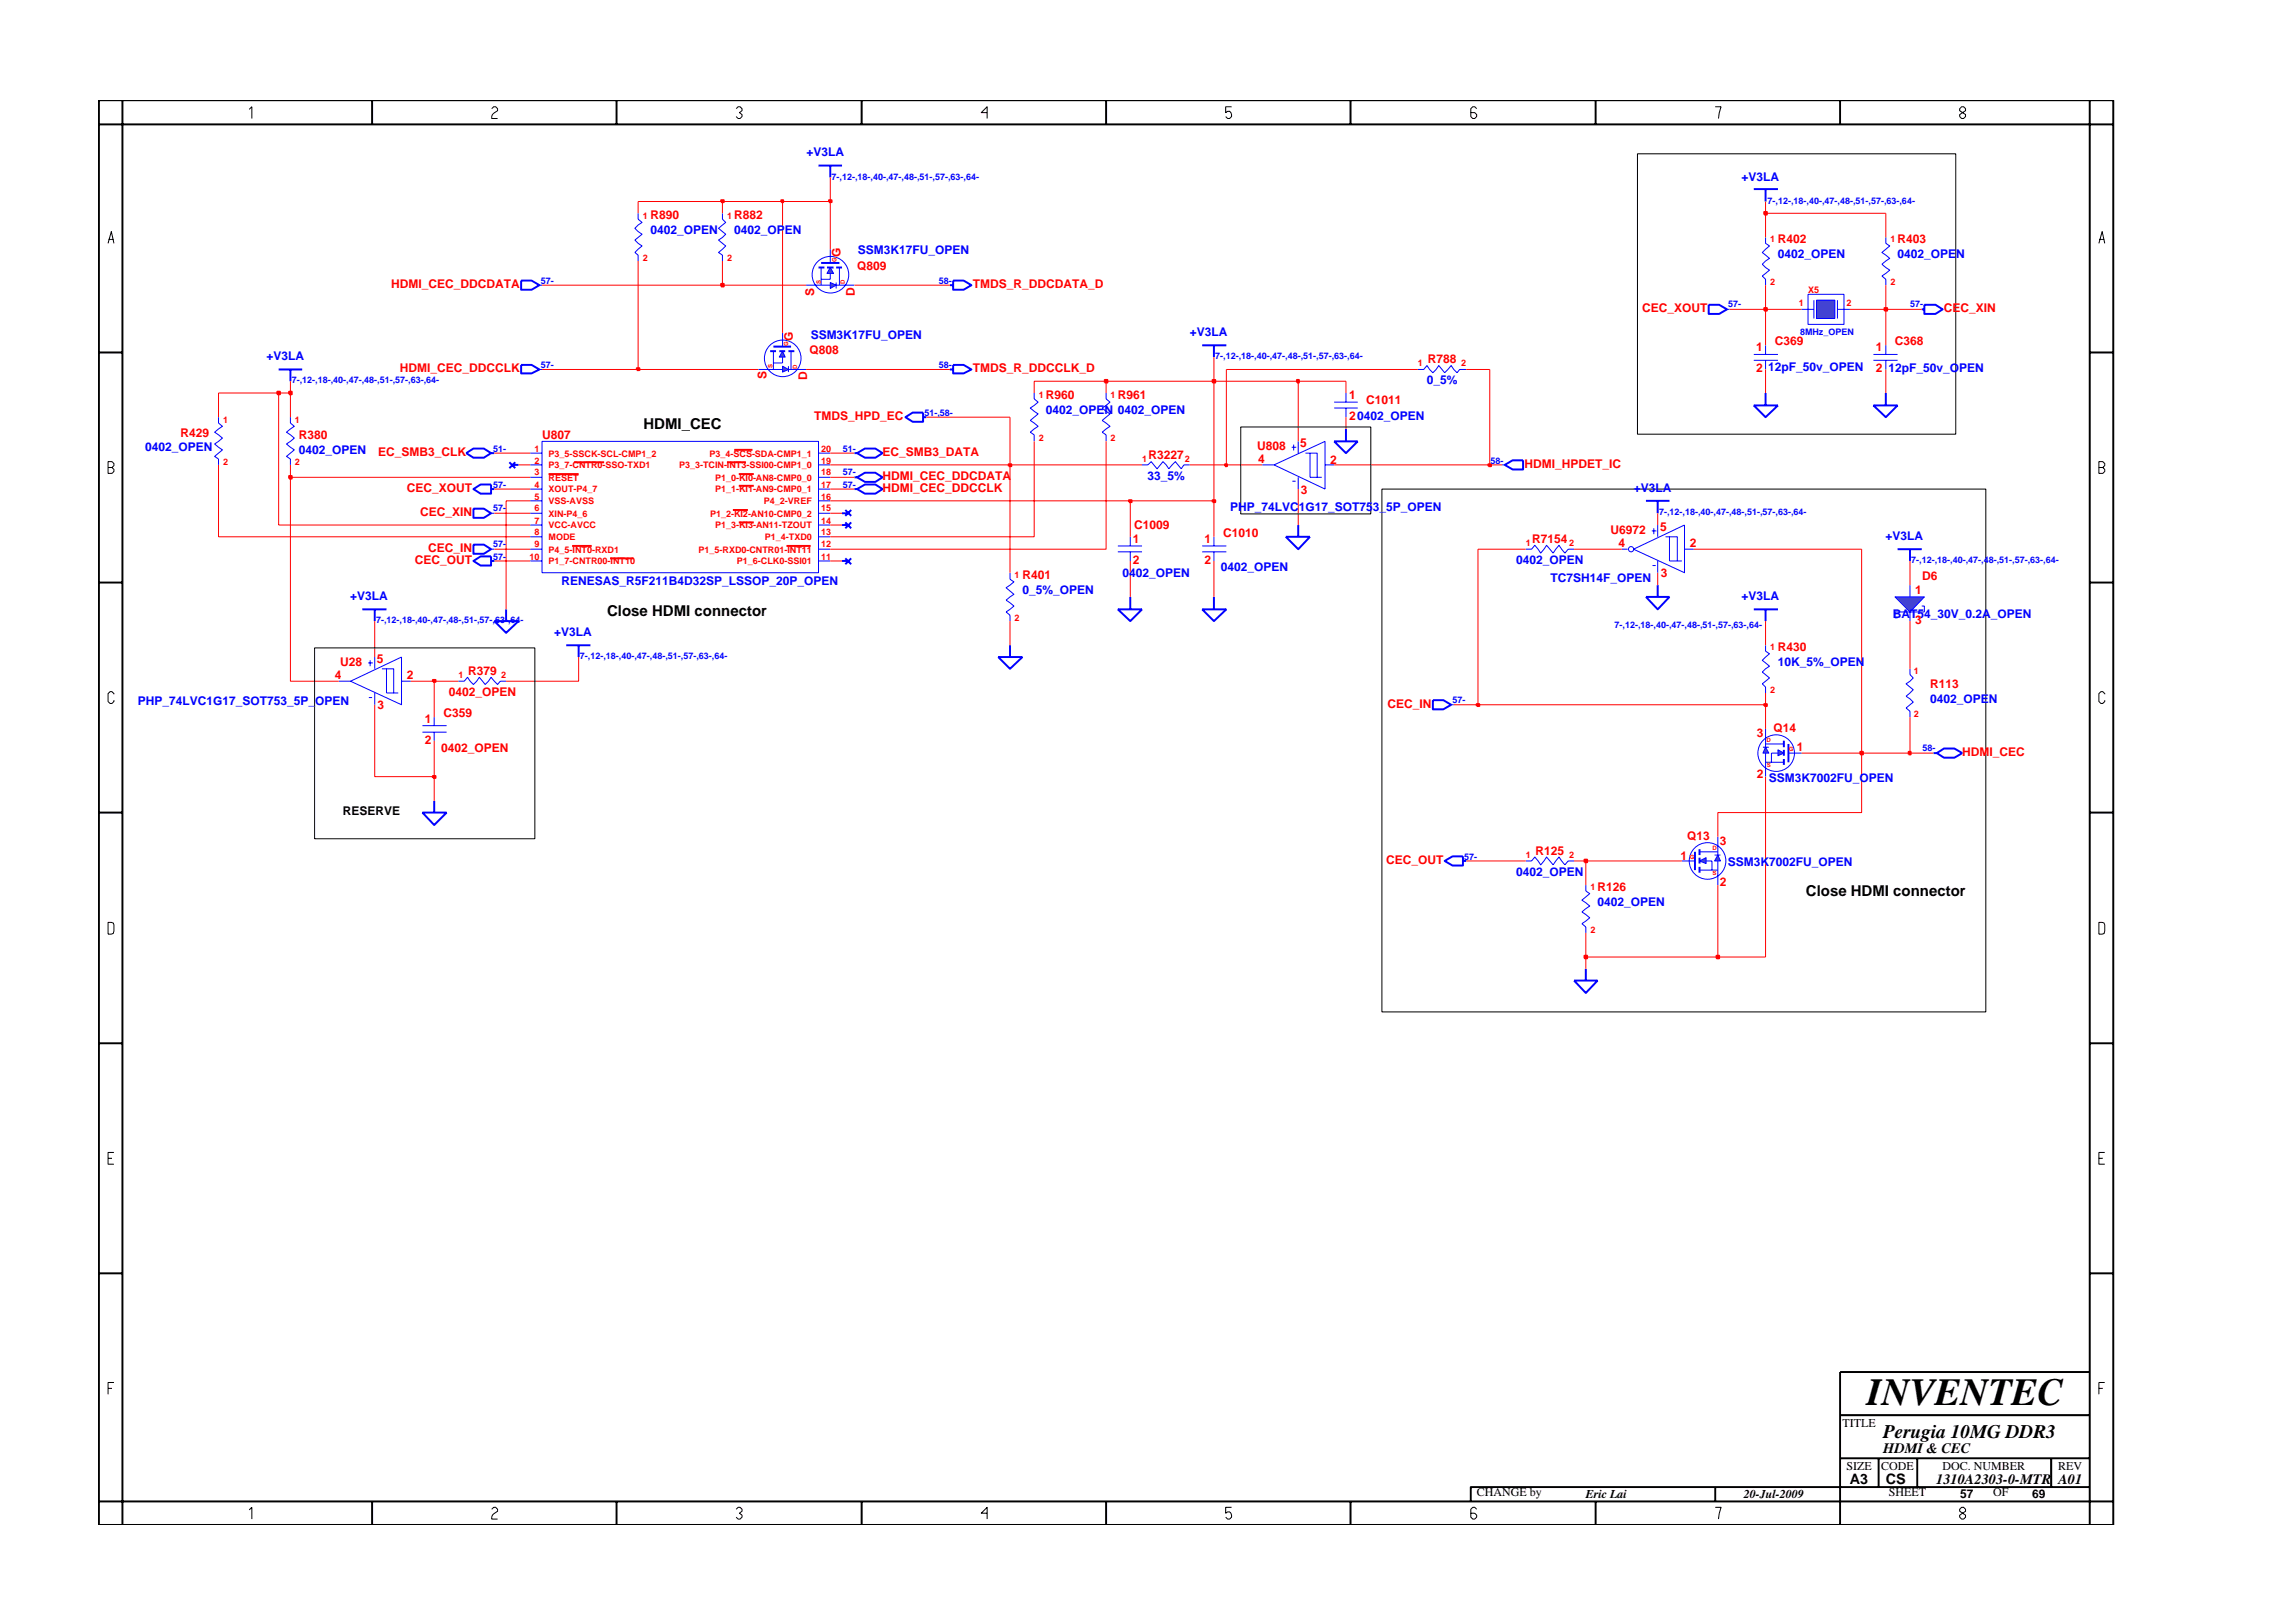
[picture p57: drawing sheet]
<svg xmlns="http://www.w3.org/2000/svg" width="297mm" height="210mm" viewBox="0 0 297 210" stroke-linecap="round" stroke-linejoin="round" font-family="sans-serif">
<defs><g id="words">
<text font-size="5" x="241.8" y="182">INVENTEC</text>
<text font-size="2.5" x="244" y="186.3">Perugia 10MG DDR3</text>
<g font-size="1.9">
<text x="83.3" y="55.5">HDMI_CEC</text>
<text x="78.7" y="79.8">Close HDMI connector</text>
<text x="233.9" y="116.1">Close HDMI connector</text>
<text x="244" y="188.2">HDMI &amp; CEC</text>
<text x="239.6" y="192.2">A3</text>
<text x="244.3" y="192.3">CS</text>
<text x="250.8" y="192.2">1310A2303-0-MTR</text>
<text x="266.6" y="192.2">A01</text>
</g>
<g font-size="1.6" fill="#00f">
<text x="104.5" y="20.3">+V3LA</text>
<text x="225.6" y="23.4">+V3LA</text>
<text x="84.3" y="30.3">0402_OPEN</text>
<text x="95.1" y="30.3">0402_OPEN</text>
<text x="111.1" y="32.9">SSM3K17FU_OPEN</text>
<text x="230.3" y="33.5">0402_OPEN</text>
<text x="245.8" y="33.5">0402_OPEN</text>
<text x="34.5" y="46.7">+V3LA</text>
<text x="105" y="43.9">SSM3K17FU_OPEN</text>
<text x="154.2" y="43.5">+V3LA</text>
<text x="135.5" y="53.6">0402_OPEN 0402_OPEN</text>
<text x="184.8" y="49.7">0_5%</text>
<text x="229.1" y="48.1">12pF_50v_OPEN</text>
<text x="244.6" y="48.2">12pF_50v_OPEN</text>
<text x="18.8" y="58.4">0402_OPEN</text>
<text x="38.7" y="58.8">0402_OPEN</text>
<text x="148.7" y="62.2">33_5%</text>
<text x="211.6" y="63.8">+V3LA</text>
<text x="159.3" y="66.2">PHP_74LVC1G17_SOT753_5P_OPEN</text>
<text x="244.2" y="70">+V3LA</text>
<text x="45.4" y="77.7">+V3LA</text>
<text x="72.8" y="75.8">RENESAS_R5F211B4D32SP_LSSOP_20P_OPEN</text>
<text x="132.4" y="77">0_5%_OPEN</text>
<text x="145.4" y="74.7">0402_OPEN</text>
<text x="158.1" y="74">0402_OPEN</text>
<text x="196.4" y="73.1">0402_OPEN</text>
<text x="200.9" y="75.4">TC7SH14F_OPEN</text>
<text x="225.6" y="77.7">+V3LA</text>
<text x="71.8" y="82.4">+V3LA</text>
<text x="245.2" y="80.1">BAT54_30V_0.2A_OPEN</text>
<text x="230.3" y="86.3">10K_5%_OPEN</text>
<text x="17.9" y="91.3">PHP_74LVC1G17_SOT753_5P_OPEN</text>
<text x="250" y="91">0402_OPEN</text>
<text x="229.1" y="101.3">SSM3K7002FU_OPEN</text>
<text x="196.4" y="113.5">0402_OPEN</text>
<text x="223.8" y="112.2">SSM3K7002FU_OPEN</text>
<text x="207" y="117.4">0402_OPEN</text>
</g>
<g font-size="1.6" fill="#f00">
<text x="84.3" y="28.4">R890</text>
<text x="95.1" y="28.4">R882</text>
<text x="108.9" y="33.3" transform="rotate(-90 108.9 33.3)">G</text>
<text x="111" y="35">Q809</text>
<text x="230.3" y="31.5">R402</text>
<text x="245.8" y="31.5">R403</text>
<text x="50.7" y="37.4">HDMI_CEC_DDCDATA</text>
<text x="105.5" y="38.3" transform="rotate(-90 105.5 38.3)">S</text>
<text x="110.7" y="38.4" transform="rotate(-90 110.7 38.4)">D</text>
<text x="126" y="37.4">TMDS_R_DDCDATA_D</text>
<text x="212.7" y="40.4">CEC_XOUT</text>
<text x="251.8" y="40.4">CEC_XIN</text>
<text x="102.7" y="44.2" transform="rotate(-90 102.7 44.2)">G</text>
<text x="104.8" y="45.8">Q808</text>
<text x="184.9" y="47">R788</text>
<text x="227.5" y="45.5">1</text>
<text x="229.9" y="44.7">C369</text>
<text x="243" y="45.5">1</text>
<text x="245.5" y="44.7">C368</text>
<text x="51.8" y="48.2">HDMI_CEC_DDCCLK</text>
<text x="99.3" y="49.2" transform="rotate(-90 99.3 49.2)">S</text>
<text x="104.5" y="49.2" transform="rotate(-90 104.5 49.2)">D</text>
<text x="126" y="48.2">TMDS_R_DDCCLK_D</text>
<text x="135.5" y="51.7">R960</text>
<text x="144.8" y="51.7">R961</text>
<text x="174.8" y="51.7">1</text>
<text x="177" y="52.4">C1011</text>
<text x="227.5" y="48.2">2</text>
<text x="243" y="48.2">2</text>
<text x="23.4" y="56.6">R429</text>
<text x="38.7" y="56.8">R380</text>
<text x="49" y="59.1">EC_SMB3_CLK</text>
<text x="70.2" y="56.9">U807</text>
<text x="105.5" y="54.5">TMDS_HPD_EC</text>
<text x="114.3" y="59.1">EC_SMB3_DATA</text>
<text x="148.8" y="59.5">R3227</text>
<text x="162.9" y="58.3">U808</text>
<text x="163" y="60">4</text>
<text x="168.4" y="57.9">5</text>
<text x="174.8" y="54.4">20402_OPEN</text>
<text x="52.7" y="63.8">CEC_XOUT</text>
<text x="114.3" y="63.8">HDMI_CEC_DDCCLK</text>
<text x="114.3" y="62.2">HDMI_CEC_DDCDATA</text>
<text x="168.5" y="64">3</text>
<text x="172.3" y="60.1">2</text>
<text x="197.5" y="60.6">HDMI_HPDET_IC</text>
<text x="54.4" y="66.8">CEC_XIN</text>
<text x="55.5" y="71.5">CEC_IN</text>
<text x="146.8" y="70.4">1</text>
<text x="146.9" y="68.5">C1009</text>
<text x="156.1" y="70.4">1</text>
<text x="158.4" y="69.6">C1010</text>
<text x="198.5" y="70.4">R7154</text>
<text x="208.6" y="69.2">U6972</text>
<text x="209.6" y="70.9">4</text>
<text x="215.1" y="68.8">5</text>
<text x="218.9" y="70.9">2</text>
<text x="53.7" y="73.1">CEC_OUT</text>
<text x="132.4" y="75">R401</text>
<text x="146.8" y="73.1">2</text>
<text x="156.1" y="73.1">2</text>
<text x="215.2" y="74.8">3</text>
<text x="248.1" y="77">1</text>
<text x="249" y="75.2">D6</text>
<text x="248.1" y="80.9">3</text>
<text x="43.4" y="88">4</text>
<text x="44.1" y="86.3">U28</text>
<text x="48.8" y="85.9">5</text>
<text x="52.7" y="88">2</text>
<text x="60.7" y="87.4">R379</text>
<text x="230.3" y="84.4">R430</text>
<text x="250" y="89.1">R113</text>
<text x="48.9" y="91.9">3</text>
<text x="55" y="93.7">1</text>
<text x="57.4" y="92.9">C359</text>
<text x="58.2" y="90.2">0402_OPEN</text>
<text x="179.8" y="91.7">CEC_IN</text>
<text x="227.6" y="95.5">3</text>
<text x="229.7" y="94.9">Q14</text>
<text x="55" y="96.4">2</text>
<text x="57.1" y="97.4">0402_OPEN</text>
<text x="227.6" y="100.8">2</text>
<text x="232.8" y="97.3">1</text>
<text x="254.2" y="97.9">HDMI_CEC</text>
<text x="179.5" y="111.9">CEC_OUT</text>
<text x="198.9" y="110.8">R125</text>
<text x="217.7" y="111.4">1</text>
<text x="218.6" y="108.8">Q13</text>
<text x="222.8" y="109.5">3</text>
<text x="207" y="115.4">R126</text>
<text x="222.8" y="114.8">2</text>
</g>
<g font-size="1.6">
<text x="44.4" y="105.6">RESERVE</text>
<text x="238.7" y="184.8">TITLE</text>
<text x="239.2" y="190.4">SIZE</text>
<text x="243.7" y="190.4">CODE</text>
<text x="251.6" y="190.4">DOC. NUMBER</text>
<text x="266.6" y="190.4">REV</text>
<text x="191.3" y="193.9">CHANGE by</text>
<text x="205.4" y="194.1">Eric Lai</text>
<text x="225.9" y="194.1">20-Jul-2009</text>
<text x="244.7" y="193.9">SHEET</text>
<text x="253.9" y="194.1">57</text>
<text x="258.2" y="193.9">OF</text>
<text x="263.3" y="194.1">69</text>
</g>
<g font-size="1.2" fill="#00f">
<text x="107.7" y="23.3">7-,12-,18-,40-,47-,48-,51-,57-,63-,64-</text>
<text x="229" y="26.4">7-,12-,18-,40-,47-,48-,51-,57-,63-,64-</text>
<text x="70" y="36.8">57-</text>
<text x="121.6" y="36.8">58-</text>
<text x="223.9" y="39.8">57-</text>
<text x="247.4" y="39.8">57-</text>
<text x="70" y="47.6">57-</text>
<text x="121.6" y="47.6">58-</text>
<text x="157.4" y="46.5">7-,12-,18-,40-,47-,48-,51-,57-,63-,64-</text>
<text x="233.2" y="43.4">8MHz_OPEN</text>
<text x="37.8" y="49.7">7-,12-,18-,40-,47-,48-,51-,57-,63-,64-</text>
<text x="119.7" y="53.9">51-,58-</text>
<text x="63.9" y="58.5">51-</text>
<text x="109.2" y="58.5">51-</text>
<text x="63.9" y="63.2">57-</text>
<text x="109.2" y="61.6">57-</text>
<text x="109.2" y="63.2">57-</text>
<text x="193.1" y="60.1">58-</text>
<text x="63.9" y="66.2">57-</text>
<text x="63.9" y="70.9">57-</text>
<text x="214.9" y="66.8">7-,12-,18-,40-,47-,48-,51-,57-,63-,64-</text>
<text x="63.9" y="72.5">57-</text>
<text x="247.6" y="73">7-,12-,18-,40-,47-,48-,51-,57-,63-,64-</text>
<text x="48.7" y="80.7">7-,12-,18-,40-,47-,48-,51-,57-,63-,64-</text>
<text x="209.2" y="81.3">7-,12-,18-,40-,47-,48-,51-,57-,63-,64-</text>
<text x="75.1" y="85.4">7-,12-,18-,40-,47-,48-,51-,57-,63-,64-</text>
<text x="188.2" y="91.1">57-</text>
<text x="249" y="97.3">58-</text>
<text x="189.7" y="111.4">57-</text>
</g>
<g font-size="1.2" fill="#f00">
<text x="83.3" y="28.3">1</text>
<text x="94.2" y="28.3">1</text>
<text x="83.3" y="33.8">2</text>
<text x="94.2" y="33.8">2</text>
<text x="229.3" y="31.4">1</text>
<text x="244.9" y="31.4">1</text>
<text x="229.3" y="36.9">2</text>
<text x="233" y="39.7">1</text>
<text x="234.2" y="38">X5</text>
<text x="239.2" y="39.7">2</text>
<text x="244.9" y="36.9">2</text>
<text x="183.7" y="47.4">1</text>
<text x="189.3" y="47.4">2</text>
<text x="134.6" y="51.6">1</text>
<text x="143.9" y="51.6">1</text>
<text x="28.9" y="54.8">1</text>
<text x="38.2" y="54.8">1</text>
<text x="69.2" y="58.5">1</text>
<text x="71.1" y="59.1">P3_5-SSCK-SCL-CMP1_2</text>
<text x="91.9" y="59.1">P3_4-SCS-SDA-CMP1_1</text>
<text x="106.4" y="58.5">20</text>
<text x="134.6" y="57.2">2</text>
<text x="143.9" y="57.2">2</text>
<text x="147.9" y="59.9">1</text>
<text x="153.5" y="59.9">2</text>
<text x="28.9" y="60.2">2</text>
<text x="38.2" y="60.2">2</text>
<text x="69.2" y="64.7">5</text>
<text x="69.2" y="63.2">4</text>
<text x="69.2" y="60.1">2</text>
<text x="69.2" y="61.6">3</text>
<text x="71.1" y="65.3">VSS-AVSS</text>
<text x="71.1" y="63.8">XOUT-P4_7</text>
<text x="71.1" y="60.7">P3_7-CNTR0-SSO-TXD1</text>
<text x="71.1" y="62.3">RESET</text>
<text x="88" y="60.7">P3_3-TCIN-INT3-SSI00-CMP1_0</text>
<text x="92.6" y="62.3">P1_0-KI0-AN8-CMP0_0</text>
<text x="92.6" y="63.8">P1_1-KI1-AN9-CMP0_1</text>
<text x="99" y="65.3">P4_2-VREF</text>
<text x="106.4" y="60.1">19</text>
<text x="106.4" y="64.7">16</text>
<text x="106.4" y="61.6">18</text>
<text x="106.4" y="63.2">17</text>
<text x="69.2" y="66.2">6</text>
<text x="69.2" y="70.9">9</text>
<text x="69.2" y="67.8">7</text>
<text x="69.2" y="69.4">8</text>
<text x="71.1" y="68.5">VCC-AVCC</text>
<text x="71.1" y="66.9">XIN-P4_6</text>
<text x="71.1" y="71.6">P4_5-INT0-RXD1</text>
<text x="71.1" y="70">MODE</text>
<text x="90.5" y="71.6">P1_5-RXD0-CNTR01-INT11</text>
<text x="92" y="66.9">P1_2-KI2-AN10-CMP0_2</text>
<text x="92.6" y="68.5">P1_3-KI3-AN11-TZOUT</text>
<text x="99.1" y="70">P1_4-TXD0</text>
<text x="106.4" y="70.9">12</text>
<text x="106.4" y="66.2">15</text>
<text x="106.4" y="67.8">14</text>
<text x="106.4" y="69.4">13</text>
<text x="197.6" y="70.7">1</text>
<text x="203.3" y="70.7">2</text>
<text x="68.6" y="72.5">10</text>
<text x="71.1" y="73.1">P1_7-CNTR00-INT10</text>
<text x="95.5" y="73.1">P1_6-CLK0-SSI01</text>
<text x="106.4" y="72.5">11</text>
<text x="131.4" y="74.9">1</text>
<text x="131.4" y="80.5">2</text>
<text x="59.4" y="87.8">1</text>
<text x="64.9" y="87.8">2</text>
<text x="229.3" y="84.2">1</text>
<text x="229.3" y="89.8">2</text>
<text x="247.9" y="87.3">1</text>
<text x="247.9" y="92.9">2</text>
<text x="197.6" y="111.1">1</text>
<text x="203.3" y="111.1">2</text>
<text x="206" y="115.3">1</text>
<text x="206" y="120.8">2</text>
</g>
<g font-size=".8" fill="#f00">
<text x="108.3" y="34" transform="rotate(-90 108.3 34)">G</text>
<text x="106.3" y="36.8" transform="rotate(-90 106.3 36.8)">S</text>
<text x="109.4" y="36.8" transform="rotate(-90 109.4 36.8)">D</text>
<text x="100.1" y="47.7" transform="rotate(-90 100.1 47.7)">S</text>
<text x="102.1" y="44.8" transform="rotate(-90 102.1 44.8)">G</text>
<text x="103.3" y="47.7" transform="rotate(-90 103.3 47.7)">D</text>
<text x="228.8" y="96.2">D</text>
<text x="228.9" y="99.4">S</text>
<text x="231.7" y="97.4">G</text>
<text x="218.9" y="111.3">G</text>
<text x="221.9" y="110.1">D</text>
<text x="221.9" y="113.4">S</text>
</g>
</g></defs>
<g fill="none" stroke="#00f" stroke-width=".25">
<path d="M67.5 36.4h1.4l1 .5-1 .6h-1.4zM106 21.4h3.1M107.6 21.4v1.6M123 36.9h.5M123.5 36.4h1.3l1 .5-1 .6h-1.3zM221.3 39.5h1.4l1 .6-1 .6h-1.4zM227.2 24.5h3.1M228.7 24.5v1.6M36.1 47.9h3M37.6 47.9v1.5M117.3 54l.9-.5h1.4v1.1h-1.4zM119.6 54h.4"/>
<path d="M109.1 72.7h.7M109.5 72.3l.8 .8M110.3 72.3l-.8 .8M110.7 63.4h.3M111 63.4l1-.6h1.4l.9 .6-.9 .6h-1.4zM144.8 78.9h3.1l-1.5 1.6zM146.4 77.3v1.6M155.7 78.9h3.2l-1.6 1.6zM157.3 77.3v1.6M194.9 60.2l1-.6h1.4v1.2h-1.4zM213.2 77.3h3.1l-1.6 1.6zM213.2 64.9h3.1"/>
<path d="M214.7 64.9v1.6M214.7 75.8v1.5M227.2 78.9h3.1M228.7 78.9v1.6M187.1 111.5l1.1-.6h1.3v1.2h-1.3zM189.5 111.5h.4"/>
</g>
<g fill="none" stroke="#00f" stroke-width=".13">
<path d="M69.9 36.9h.3M228.7 30.8v.7l.5 .4-.9 .8 .9 .8-.9 .7 .9 .8-.9 .8 .4 .4v.7M37.6 54v.8l.5 .4-1 .8 1 .8-1 .7 1 .8-1 .8 .5 .4v.7M223.7 40.1h.4M227.2 45.9h3.1M227.2 46.7h3.1M228.7 44.7v1.2M228.7 46.7v1.2M130.8 74.2v.8l.5 .4-1 .7 1 .9-1 .8 1 .7-1 .8 .5 .4v.8M147.9 60.2h.8l.4-.4 .8 .9 .8-.9 .7 .9 .9-.9 .7 .9 .4-.5h.7M194.6 60.2h.3M197.6 71.1h.8l.4-.5 .8 1.1 .7-1.1 .9 1.1 .8-1.1 .7 1.1 .4-.6h.8"/>
<path d="M245.5 79.3h3.8M247.4 75.8v1.5M247.4 79.3v1.2M54.7 94h3.2M54.7 94.9h3.2M56.2 92.9v1.1M56.2 94.9v1.1M197.6 111.5h.8l.4-.5 .8 1 .7-1 .9 1 .8-1 .7 1 .4-.5h.8M205.4 114.7v.7l.5 .4-1 .8 1 .8-1 .7 1 .8-1 .8 .5 .4v.7"/>
</g>
<path d="M245.5 77.3h3.8l-1.9 2z" fill="#3c3cc8"/>
<path d="M101.4 43.1v1.8M245.5 77.3h3.8l-1.9 2zM245.5 79.3v.7h.3M248.9 78.5h.4v.8" fill="none" stroke="#00f" stroke-width=".13"/>
<path d="M100.2 44.9h2.3M110.7 61.8h.3M111 61.8l1-.6h1.4l.9 .6-.9 .6h-1.4z" fill="none" stroke="#00f" stroke-width=".25"/>
<path d="M101.4 47.4l.7 .5-.7 .3z" fill="#3c3cc8"/>
<path d="M101.4 47.4l.7 .5-.7 .3zM102.1 47.4v.8" fill="none" stroke="#00f" stroke-width=".13"/>
<path d="M101.4 45.5l.3 .8h-.7z" fill="#3c3cc8"/>
<g fill="none" stroke="#00f" stroke-width=".13">
<path d="M244.3 30.8v.7l.5 .4-1 .8 1 .8-1 .7 1 .8-1 .8 .5 .4v.7M98.2 47.9h3.2M100.2 45.5v2.4M101.4 45.5l.3 .8h-.7zM101.4 46.3v.7h-1.2M102.1 47.9h2.3M102.5 45.5v2.4M172.8 52.1h3.1M172.8 52.9h3.1M174.4 50.9v1.2M174.4 52.9v1.1M183.7 47.9h.7l.5-.5 .7 .9 .8-.9 .7 .9 .9-.9 .8 .9 .3-.4h.8"/>
<path d="M242.7 45.9h3.1M242.7 46.7h3.1M244.3 44.7v1.2M244.3 46.7v1.2M210.1 71.1h.7M211.6 71.1l6.6-3.1v6.2zM214 68.8h.6M214.1 73.3h.4M214.2 68.4v.8M214.7 68v1.5M214.7 72.7v1.5M215.8 69.5h1.5v3.2h.6"/>
<path d="M216.3 69.5v3.2h1M218.2 71.1h1.2M188 91.3h.3M228.7 83.6v.8l.5 .3-.9 .8 .9 .8-.9 .8 .9 .7-.9 .8 .4 .4v.8M247.4 86.6v.8l.4 .4-.9 .8 .9 .8-.9 .8 .9 .8-.9 .7 .5 .4v.8M217.9 111.5h1.7"/>
<circle cx="101.4" cy="46.4" r="2.37"/>
<circle cx="211.3" cy="71.1" r=".34"/>
</g>
<g fill="none" stroke="#00f" stroke-width=".25">
<path d="M249.3 39.5h1.4l1 .6-1 .6h-1.4zM60.4 58.7l.9-.6h1.4l.9 .6-.9 .6h-1.4zM63.6 58.7h.4M66 59.9l.7 .7M66.7 59.9l-.7 .7M99.8 45.5h.7M101 45.5h.7M102.1 45.5h.8M110.7 58.7h.3M111 58.7l1-.6h1.4l.9 .6-.9 .6h-1.4zM155.7 44.7h3.2M157.3 44.7v1.6"/>
<path d="M242.7 52.5h3.1l-1.5 1.5zM244.3 50.9v1.6M248.9 40.1h.4M46.9 78.9h3.2M48.5 78.9v1.6M61.3 72.7l1-.6h1.3v1.2h-1.3zM61.3 63.4l1-.6h1.3v1.2h-1.3zM63.6 72.7h.4M63.6 63.4h.4M66.4 60.2h.8M109.1 68h.7M109.1 66.5h.7"/>
<path d="M109.5 67.7l.8 .7M109.5 66.1l.8 .7M110.3 67.7l-.8 .7M110.3 66.1l-.8 .7M73.3 83.6h3.2M75 83.6v1.5M185.6 90.7h1.4l1 .6-1 .6h-1.4zM54.7 105.3h3.2l-1.7 1.6zM56.2 103.7v1.6M219.6 110.3v2.4"/>
</g>
<path d="M222.5 110.8l.4 .7h-.8z" fill="#3c3cc8"/>
<path d="M222.1 110.8h.8M222.5 110.8l.4 .7h-.8z" fill="none" stroke="#00f" stroke-width=".13"/>
<path d="M220.2 111.5l.8-.4v.8z" fill="#3c3cc8"/>
<g fill="none" stroke="#00f" stroke-width=".13">
<path d="M82.7 27.6v.8l.5 .4-1 .8 1 .7-1 .8 1 .8-1 .8 .5 .3v.8M107.6 32.3v1.8M68.7 58.7h1.5M69.9 47.9h.3M70.2 57.2h35.8v17h-35.8zM106 58.7h1.6M134 50.9v.8l.5 .4-1 .8 1 .7-1 .9 1 .7-1 .8 .5 .3v.9M63.6 66.5h.4M68.7 66.5h1.5M68.7 60.2h1.5M68.7 61.8h1.5M68.7 63.4h1.5"/>
<path d="M68.7 64.9h1.5M68.7 68h1.5M68.7 69.5h1.5M68.7 71.1h1.5M68.7 72.7h1.5M106 66.5h1.6M106 60.2h1.6M106 61.8h1.6M106 63.4h1.6M106 64.9h1.6M106 68h1.6M106 69.5h1.6"/>
<path d="M106 71.1h1.6M106 72.7h1.6M155.7 70.7h3.2M155.7 71.5h3.2M157.3 69.5v1.2M157.3 71.5v1.2M43.9 88.3h1.5M45.4 88.3l6.6-3.2v6.2zM47.7 85.9h.6M47.8 90.4h.4M47.9 85.5v.8M48.5 85.1v1.5"/>
<path d="M48.5 89.8v1.5M49.5 86.6h1.5v3.2h.6M50.1 86.6v3.2h.9M52 88.3h1.2M220.2 111.5l.8-.4v.8zM220.2 112.7h2.3M220.2 110.3h2.3M221 111.5h.8v1.2M222.5 108.4v2.4M222.5 111.5v3.2"/>
<circle cx="221.2" cy="111.5" r="2.37"/>
</g>
<path d="M106.4 34.1h2.3M67.5 47.3h1.4l1 .6-1 .5h-1.4zM172.8 57.2h3.1l-1.5 1.5zM174.4 55.6v1.6M61.3 65.9h1.4l.9 .6-.9 .6h-1.4zM166.6 69.5h3.1l-1.5 1.6zM168.2 68v1.5M245.8 71.1h3.1M247.4 71.1v1.6M220.2 110v.8M220.2 111.1v.8M220.2 112.3v.8" fill="none" stroke="#00f" stroke-width=".25"/>
<path d="M74.4 59.9h3.9M94.2 59.9h2.4M95.1 58.3h2.4M71.1 61.4h3.9M74.1 70.7h2.6M79 72.3h3.1M94.9 66.1h2M95.7 61.4h1.9M95.7 62.9h1.9M95.7 67.7h1.9M101.9 70.7h3.1" fill="none" stroke="#f00" stroke-width=".25"/>
<path d="M107.6 36.6l.7 .3-.7 .5z" fill="#3c3cc8"/>
<path d="M107.6 36.6l.7 .3-.7 .5zM108.3 36.6v.8" fill="none" stroke="#00f" stroke-width=".13"/>
<path d="M107.6 34.7l.4 .7h-.9z" fill="#3c3cc8"/>
<g fill="none" stroke="#00f" stroke-width=".13">
<path d="M93.6 27.6v.8l.4 .4-.9 .8 .9 .7-.9 .8 .9 .8-.9 .8 .5 .3v.8M104.4 36.9h3.2M106.4 34.7v2.2M107.6 34.7l.4 .7h-.9zM107.6 35.4v.8h-1.2M108.3 36.9h2.4M108.7 34.7v2.2M28.3 54v.8l.5 .4-1 .8 1 .8-1 .7 1 .8-1 .8 .5 .4v.7M143.3 50.9v.8l.5 .4-1 .8 1 .7-1 .9 1 .7-1 .8 .5 .3v.9M63.6 71.1h.4M144.8 70.7h3.1M144.8 71.5h3.1"/>
<path d="M146.4 69.5v1.2M146.4 71.5v1.2M231.7 97.6h1.7"/>
<circle cx="107.6" cy="35.6" r="2.37"/>
</g>
<path d="M106 34.7h.8M107.1 34.7h.9M108.3 34.7h.8M61.3 70.6h1.4l.9 .5-.9 .6h-1.4zM65.6 78.9v1.6M64 80.5h3.2l-1.6 1.5zM231.7 96.4v2.3M203.9 127h3.1l-1.6 1.6zM205.4 125.5v1.5" fill="none" stroke="#00f" stroke-width=".25"/>
<path d="M228.7 96.8l.4 .8h-.7z" fill="#3c3cc8"/>
<path d="M228.4 96.8h.7M228.7 96.8l.4 .8h-.7z" fill="none" stroke="#00f" stroke-width=".13"/>
<path d="M230.3 97.1l.8 .5-.8 .3z" fill="#3c3cc8"/>
<g fill="none" stroke="#00f" stroke-width=".13">
<path d="M234.2 38.1h4.7v3.9h-4.7zM235 38.9v2.4M238 38.9v2.4M233.4 40.1h1.6M238 40.1h1.6M59.4 88.3h.7l.5-.6 .7 1 .8-1 .8 1 .7-1 .9 1 .3-.4h.8M228.7 98.7h2.4M228.7 96.4h2.4M228.7 94.4v2.4M228.7 97.6v3M230.3 97.1l.8 .5-.8 .3zM230.3 97.6h-.8v1.1"/>
<circle cx="230.1" cy="97.6" r="2.37"/>
</g>
<path d="M123 47.9h.5M123.5 47.3h1.3l1 .6-1 .5h-1.3zM231.1 96v.8M231.1 97.1v.8M231.1 98.3v.8M250.5 97.6h.4M250.9 97.6l.9-.6h1.4l1 .6-1 .6h-1.4z" fill="none" stroke="#00f" stroke-width=".25"/>
<path d="M235.3 38.9h2.4v2.4h-2.4z" fill="#3c3cc8"/>
<path d="M235.3 38.9h2.4v2.4h-2.4zM167.3 57.9h.6M167.6 57.6v.8M168.2 57.2v1.5M169.1 58.7h1.5v3.1h.6M169.7 58.7v3.1h.9M163.5 60.2h1.5M165 60.2l6.6-3v6.2zM167.4 62.3h.4M168.2 61.8v1.6M171.6 60.2h1.2" fill="none" stroke="#00f" stroke-width=".13"/>
<path d="M227.2 52.5h3.1l-1.6 1.5zM228.7 50.9v1.6M129.3 85.1h3.1l-1.6 1.5zM130.8 83.6v1.5" fill="none" stroke="#00f" stroke-width=".25"/>
<path d="M205.4 124v1.5" fill="none" stroke="#f00" stroke-width=".13"/>
<path d="M205.3 123.8h.3v.3h-.3z" fill="#8e2323"/>
<path d="M205.3 123.8h.3v.3h-.3z" fill="none" stroke="#f00" stroke-width=".25"/>
<path d="M205.4 120.8v3.2h17.1" fill="none" stroke="#f00" stroke-width=".13"/>
<path d="M222.4 123.8h.3v.3h-.3z" fill="#8e2323"/>
<path d="M222.4 123.8h.3v.3h-.3z" fill="none" stroke="#f00" stroke-width=".25"/>
<path d="M189.9 111.5h7.7M203.9 111.5h1.5v3.2M228.7 100.6v23.4h-6.2v-9.3" fill="none" stroke="#f00" stroke-width=".13"/>
<path d="M205.3 111.4h.3v.3h-.3z" fill="#8e2323"/>
<path d="M205.3 111.4h.3v.3h-.3z" fill="none" stroke="#f00" stroke-width=".25"/>
<path d="M48.5 91.3v9.3h7.7v3.1M241.2 97.6v7.7h-18.7v3.1M205.4 111.5h12.5" fill="none" stroke="#f00" stroke-width=".13"/>
<path d="M56.1 100.5h.3v.3h-.3z" fill="#8e2323"/>
<path d="M56.1 100.5h.3v.3h-.3z" fill="none" stroke="#f00" stroke-width=".25"/>
<path d="M56.2 96v4.6M233.4 97.6h7.8" fill="none" stroke="#f00" stroke-width=".13"/>
<path d="M241 97.4h.3v.3h-.3z" fill="#8e2323"/>
<path d="M241 97.4h.3v.3h-.3z" fill="none" stroke="#f00" stroke-width=".25"/>
<path d="M241.2 71.1v26.5h6.2" fill="none" stroke="#f00" stroke-width=".13"/>
<path d="M247.3 97.4h.2v.3h-.2z" fill="#8e2323"/>
<path d="M247.3 97.4h.2v.3h-.2z" fill="none" stroke="#f00" stroke-width=".25"/>
<path d="M56.2 88.3v4.6M188.3 91.3h3.2M228.7 91.3v3.1M247.4 92.9v4.7h3.1" fill="none" stroke="#f00" stroke-width=".13"/>
<path d="M191.3 91.2h.3v.3h-.3z" fill="#8e2323"/>
<path d="M191.3 91.2h.3v.3h-.3z" fill="none" stroke="#f00" stroke-width=".25"/>
<path d="M191.5 71.1v20.2h37.2" fill="none" stroke="#f00" stroke-width=".13"/>
<path d="M228.5 91.2h.4v.3h-.4z" fill="#8e2323"/>
<path d="M228.5 91.2h.4v.3h-.4z" fill="none" stroke="#f00" stroke-width=".25"/>
<path d="M37.6 61.8v26.5h6.3M53.2 88.3h3M228.7 89.8v1.5" fill="none" stroke="#f00" stroke-width=".13"/>
<path d="M56.1 88.1h.3v.2h-.3z" fill="#8e2323"/>
<path d="M56.1 88.1h.3v.2h-.3z" fill="none" stroke="#f00" stroke-width=".25"/>
<g fill="none" stroke="#f00" stroke-width=".13">
<path d="M36.1 50.9v17.1h32.6M134 57.2v12.3h-26.4M143.3 57.2v13.9h-35.7M28.3 60.2v9.3h40.4M64 72.7h4.7M64 71.1h4.7M64 66.5h4.7M68.7 64.9h-3.1v14M107.6 64.9h38.8v4.6M107.6 72.7h1.5M107.6 68h1.5M107.6 66.5h1.5"/>
<path d="M130.8 60.2v14M146.4 72.7v4.6M157.3 64.9v4.6M157.3 72.7v4.6M168.2 63.4v4.6M191.5 71.1h6.1M203.9 71.1h6.2M214.7 66.5v1.5M214.7 74.2v1.6M219.4 71.1h21.8M247.4 72.7v3.1M48.5 80.5v4.6"/>
<path d="M56.2 88.3h3.2M75 85.1v3.2h-9.4M130.8 80.5v3.1M228.7 80.5v3.1M247.4 80.5v6.1"/>
</g>
<path d="M146.2 64.8h.4v.3h-.4z" fill="#8e2323"/>
<path d="M146.2 64.8h.4v.3h-.4z" fill="none" stroke="#f00" stroke-width=".25"/>
<path d="M146.4 64.9h10.9" fill="none" stroke="#f00" stroke-width=".13"/>
<path d="M157.1 64.8h.3v.3h-.3z" fill="#8e2323"/>
<path d="M157.1 64.8h.3v.3h-.3z" fill="none" stroke="#f00" stroke-width=".25"/>
<path d="M157.3 49.4v15.5M64 63.4h4.7M107.6 63.4h3.1" fill="none" stroke="#f00" stroke-width=".13"/>
<path d="M37.5 61.7h.3v.3h-.3z" fill="#8e2323"/>
<path d="M37.5 61.7h.3v.3h-.3z" fill="none" stroke="#f00" stroke-width=".25"/>
<path d="M37.6 60.2v1.6h31.1M67.2 60.2h1.5M107.6 61.8h3.1M107.6 60.2h23.2" fill="none" stroke="#f00" stroke-width=".13"/>
<path d="M130.7 60.1h.3v.3h-.3z" fill="#8e2323"/>
<path d="M130.7 60.1h.3v.3h-.3z" fill="none" stroke="#f00" stroke-width=".25"/>
<path d="M130.8 54v6.2h17.1M154.1 60.2h4.8" fill="none" stroke="#f00" stroke-width=".13"/>
<path d="M158.7 60.1h.2v.3h-.2z" fill="#8e2323"/>
<path d="M158.7 60.1h.2v.3h-.2z" fill="none" stroke="#f00" stroke-width=".25"/>
<path d="M158.9 47.9v12.3h4.6M172.8 60.2h20.2" fill="none" stroke="#f00" stroke-width=".13"/>
<path d="M192.8 60.1h.4v.3h-.4z" fill="#8e2323"/>
<path d="M192.8 60.1h.4v.3h-.4z" fill="none" stroke="#f00" stroke-width=".25"/>
<path d="M36.1 50.9h-7.8v3.1M37.6 50.9v3.1M64 58.7h4.7M107.6 58.7h3.1M120 54h10.8M168.2 49.4v7.8M174.4 54v1.6M193 47.9v12.3h1.6" fill="none" stroke="#f00" stroke-width=".13"/>
<path d="M35.9 50.7h.4v.4h-.4z" fill="#8e2323"/>
<path d="M35.9 50.7h.4v.4h-.4z" fill="none" stroke="#f00" stroke-width=".25"/>
<path d="M36.1 50.9h1.5" fill="none" stroke="#f00" stroke-width=".13"/>
<path d="M37.5 50.7h.3v.4h-.3z" fill="#8e2323"/>
<path d="M37.5 50.7h.3v.4h-.3z" fill="none" stroke="#f00" stroke-width=".25"/>
<path d="M37.6 49.4v1.5M134 50.9v-1.5h9.3v1.5M174.4 49.4v1.5M228.7 47.9v3M244.3 47.9v3" fill="none" stroke="#f00" stroke-width=".13"/>
<path d="M143.1 49.2h.4v.4h-.4z" fill="#8e2323"/>
<path d="M143.1 49.2h.4v.4h-.4z" fill="none" stroke="#f00" stroke-width=".25"/>
<path d="M143.3 49.4h14" fill="none" stroke="#f00" stroke-width=".13"/>
<path d="M157.1 49.2h.3v.4h-.3z" fill="#8e2323"/>
<path d="M157.1 49.2h.3v.4h-.3z" fill="none" stroke="#f00" stroke-width=".25"/>
<path d="M157.3 46.3v3.1h10.9" fill="none" stroke="#f00" stroke-width=".13"/>
<path d="M168 49.2h.3v.4h-.3z" fill="#8e2323"/>
<path d="M168 49.2h.3v.4h-.3z" fill="none" stroke="#f00" stroke-width=".25"/>
<path d="M70.2 47.9h12.5M168.2 49.4h6.2" fill="none" stroke="#f00" stroke-width=".13"/>
<path d="M82.5 47.7h.3v.2h-.3z" fill="#8e2323"/>
<path d="M82.5 47.7h.3v.2h-.3z" fill="none" stroke="#f00" stroke-width=".25"/>
<path d="M82.7 33.8v14.1h15.5M101.4 26.1v17M104.4 47.9h18.6M158.9 47.9h24.8M189.9 47.9h3.1M224.1 40.1h4.6v4.6M244.3 40.1v4.6" fill="none" stroke="#f00" stroke-width=".13"/>
<path d="M228.5 39.9h.4v.3h-.4z" fill="#8e2323"/>
<path d="M228.5 39.9h.4v.3h-.4z" fill="none" stroke="#f00" stroke-width=".25"/>
<path d="M228.7 36.9v3.2h4.7M239.6 40.1h4.7" fill="none" stroke="#f00" stroke-width=".13"/>
<path d="M244.1 39.9h.4v.3h-.4z" fill="#8e2323"/>
<path d="M244.1 39.9h.4v.3h-.4z" fill="none" stroke="#f00" stroke-width=".25"/>
<path d="M70.2 36.9h23.4M244.3 36.9v3.2h4.6" fill="none" stroke="#f00" stroke-width=".13"/>
<path d="M93.4 36.8h.4v.3h-.4z" fill="#8e2323"/>
<path d="M93.4 36.8h.4v.3h-.4z" fill="none" stroke="#f00" stroke-width=".25"/>
<path d="M82.7 26.1v1.5M93.6 33.8v3.1h10.8M93.6 26.1v1.5M107.6 26.1v6.2M110.7 36.9h12.3M228.7 27.6v3.2M244.3 27.6v3.2" fill="none" stroke="#f00" stroke-width=".13"/>
<path d="M228.5 27.5h.4v.3h-.4z" fill="#8e2323"/>
<path d="M228.5 27.5h.4v.3h-.4z" fill="none" stroke="#f00" stroke-width=".25"/>
<path d="M82.7 26.1h10.9M228.7 26.1v1.5h15.6" fill="none" stroke="#f00" stroke-width=".13"/>
<path d="M93.4 25.9h.4v.3h-.4z" fill="#8e2323"/>
<path d="M93.4 25.9h.4v.3h-.4z" fill="none" stroke="#f00" stroke-width=".25"/>
<path d="M93.6 26.1h7.8" fill="none" stroke="#f00" stroke-width=".13"/>
<path d="M101.2 25.9h.3v.3h-.3z" fill="#8e2323"/>
<path d="M101.2 25.9h.3v.3h-.3z" fill="none" stroke="#f00" stroke-width=".25"/>
<path d="M101.4 26.1h6.2" fill="none" stroke="#f00" stroke-width=".13"/>
<path d="M107.4 25.9h.3v.3h-.3z" fill="#8e2323"/>
<path d="M107.4 25.9h.3v.3h-.3z" fill="none" stroke="#f00" stroke-width=".25"/>
<path d="M107.6 23v3.1" fill="none" stroke="#f00" stroke-width=".13"/>
<g fill="none" stroke="#000" stroke-width=".25">
<path d="M12.8 13h261v184.6h-261zM12.8 16.1h261M15.9 13v184.6M48.2 13v3.1M79.9 13v3.1M111.6 13v3.1M143.3 13v3.1M174.9 13v3.1M206.7 13v3.1M238.4 13v3.1M270.7 13v184.6M12.8 45.7h3.1"/>
<path d="M270.7 45.7h3.1M12.8 75.5h3.1M270.7 75.5h3.1M12.8 105.3h3.1M270.7 105.3h3.1M12.8 135.2h3.1M270.7 135.2h3.1M12.8 165h3.1M270.7 165h3.1M270.7 177.7h-32.3v19.9M12.8 194.5h261M48.2 194.5v3.1"/>
<path d="M79.9 194.5v3.1M111.6 194.5v3.1M143.3 194.5v3.1M174.9 194.5v3.1M206.7 194.5v3.1M222.2 192.6v1.9M238.4 183.3h32.3M238.4 188.9h32.3M243.4 188.9v3.7M248.4 188.9v3.7M265.7 188.9v3.7M270.7 192.6h-80.2v1.9"/>
</g>
<g fill="none" stroke="#000" stroke-width=".13">
<path d="M32.3 14.2l.3-.4v1.6M63.7 14.1l.3-.3h.2l.3 .3v.2l-.5 .4-.3 .4v.3h.8M95.4 14.1l.2-.3h.3l.2 .3v.2l-.3 .3 .3 .2v.3l-.2 .3h-.3l-.2-.3M127.9 14.6h-.8l.8-.8v1.6M159.5 13.8h-.7v.8l.2-.2a.5 .5 0 0 1 .5 .7l-.2 .3h-.3l-.2-.3M191.3 14.1l-.3-.3h-.2l-.3 .3v1l.3 .3h.2l.3-.3v-.3l-.3-.2h-.5M212.1 19.9h41.3v36.3h-41.3zM222.2 13.8h.8l-.4 1.6M253.9 14.1l.2-.3h.3l.2 .3v.2l-.7 .5v.3l.2 .3h.3l.2-.3v-.3l-.7-.5zM14 31.5l.4-1.5 .4 1.5M14.1 31h.6M271.9 31.5l.4-1.5 .4 1.5"/>
<path d="M272 31h.6M14 59.8h.5l.3 .3v.2l-.3 .3 .3 .2v.3l-.3 .2h-.5zM160.7 55.3h16.9v11.3h-16.9zM271.9 59.8h.5l.3 .3v.2l-.3 .3 .3 .2v.3l-.3 .2h-.5zM14 60.6h.5M179 63.4h78.2v67.7h-78.2zM271.9 60.6h.5M14.8 89.9l-.3-.3h-.2l-.3 .3v1l.3 .2h.2l.3-.2v-.2M40.8 83.9h28.5v24.8h-28.5zM272.7 89.9l-.3-.3h-.3l-.2 .3v1l.2 .2h.3l.3-.2v-.2M14 119.5l.7 .1 .1 .2-.1 1.1-.7 .1zM271.9 119.5l.7 .1 .1 .2-.1 1.1-.7 .1z"/>
<path d="M14 150.1h.5M14.8 149.3h-.8v1.5h.8M271.9 150.1h.5M272.7 149.3h-.8v1.5h.8M14 179.9h.5M14.8 179.1h-.8v1.5M271.9 179.9h.5M272.7 179.1h-.8v1.5M32.3 195.6l.3-.3v1.5M63.7 195.5l.3-.2h.2l.3 .2v.3l-.7 .5-.1 .2v.3h.8M95.4 195.5l.2-.2h.3l.2 .2v.3l-.3 .2 .3 .3v.2l-.2 .3h-.3l-.2-.3M127.9 196h-.8l.8-.7v1.5"/>
<path d="M159.5 195.3h-.7v.7l.2-.1a.5 .5 0 0 1 .5 .6l-.2 .3h-.3l-.2-.3M191.3 195.5l-.3-.2h-.2l-.3 .2v1l.3 .3h.2l.3-.3v-.2l-.3-.3h-.5M222.2 195.3h.8l-.4 1.5M254.1 195.3l-.2 .2v.3l.7 .5v.2l-.2 .3h-.3l-.2-.3v-.2l.7-.5v-.3l-.2-.2z"/>
</g>
<use href="#words"/>
</svg>
